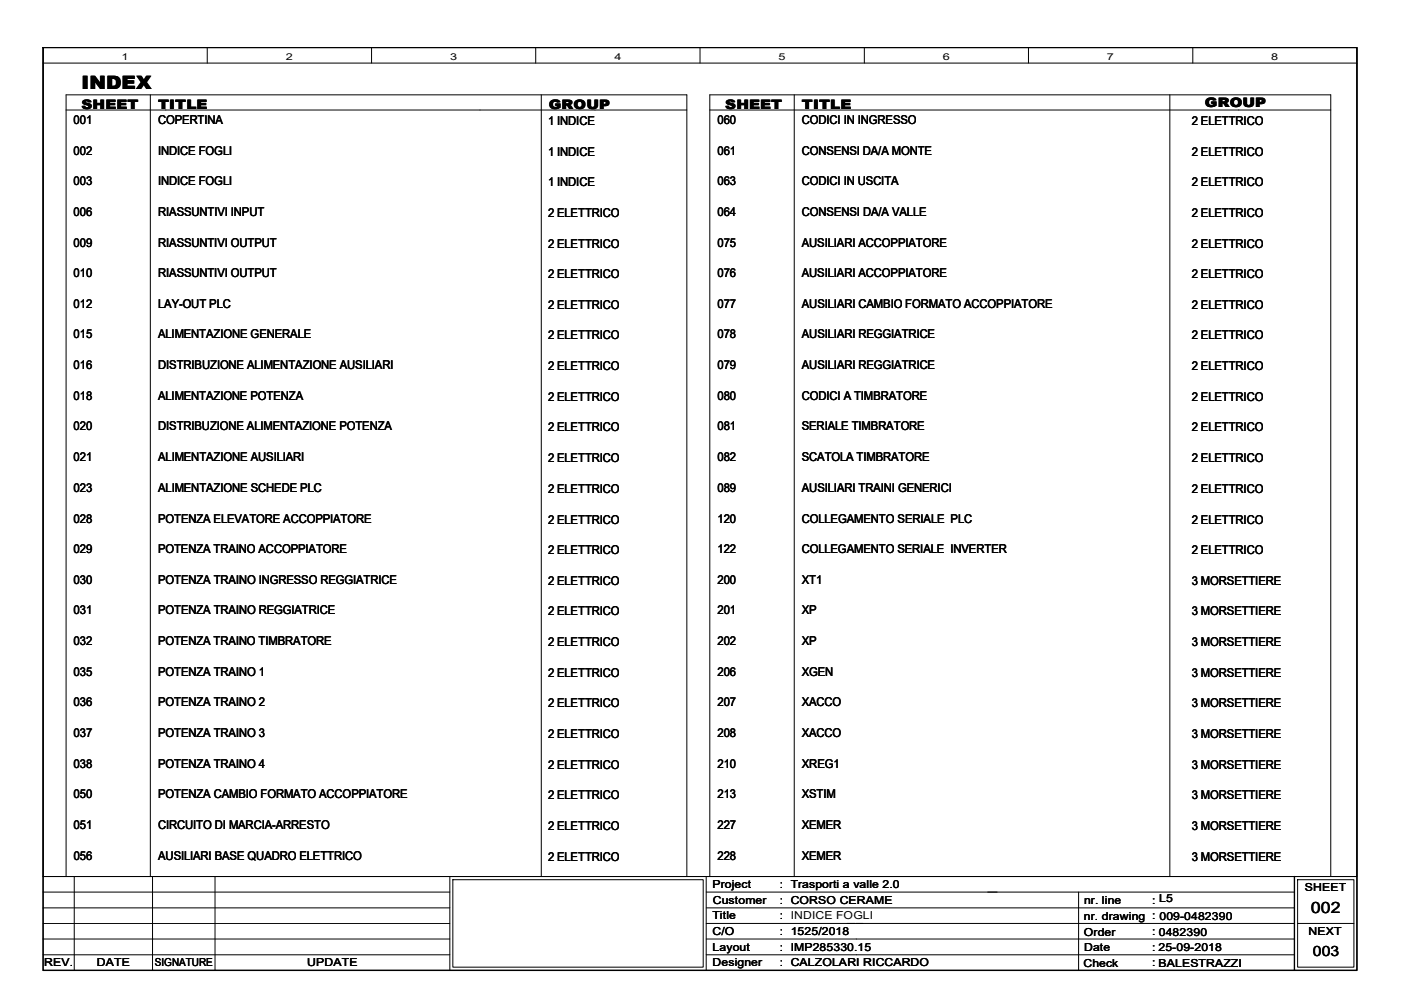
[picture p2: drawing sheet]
<svg xmlns="http://www.w3.org/2000/svg" width="297mm" height="210mm" viewBox="0 0 297 210" stroke-linecap="round" stroke-linejoin="round" font-family="sans-serif">
<defs><g id="words">
<text font-size="3.9" x="17.3" y="18.8">INDEX</text>
<text font-size="3.3" x="278" y="193.5">002</text>
<text font-size="3" x="278.3" y="202.6">003</text>
<g font-size="2.8">
<text x="17.3" y="23.1">SHEET</text>
<text x="33.5" y="23.1">TITLE</text>
<text x="116.4" y="23.1">GROUP</text>
<text x="153.8" y="23.1">SHEET</text>
<text x="170" y="23.1">TITLE</text>
<text x="255.5" y="22.8">GROUP</text>
</g>
<g font-size="2.6">
<text x="15.6" y="26.2">001</text>
<text x="33.5" y="26.2">COPERTINA</text>
<text x="116.2" y="26.5">1 INDICE</text>
<text x="152.1" y="26.2">060</text>
<text x="170" y="26.2">CODICI IN INGRESSO</text>
<text x="252.7" y="26.5">2 ELETTRICO</text>
<text x="15.6" y="32.8">002</text>
<text x="33.5" y="32.8">INDICE FOGLI</text>
<text x="116.2" y="33">1 INDICE</text>
<text x="152.1" y="32.8">061</text>
<text x="170" y="32.8">CONSENSI DA/A MONTE</text>
<text x="252.7" y="33">2 ELETTRICO</text>
<text x="15.6" y="39.3">003</text>
<text x="33.5" y="39.3">INDICE FOGLI</text>
<text x="116.2" y="39.5">1 INDICE</text>
<text x="152.1" y="39.3">063</text>
<text x="170" y="39.3">CODICI IN USCITA</text>
<text x="252.7" y="39.5">2 ELETTRICO</text>
<text x="15.6" y="45.8">006</text>
<text x="33.5" y="45.8">RIASSUNTIVI INPUT</text>
<text x="116.2" y="46">2 ELETTRICO</text>
<text x="152.1" y="45.8">064</text>
<text x="170" y="45.8">CONSENSI DA/A VALLE</text>
<text x="252.7" y="46">2 ELETTRICO</text>
<text x="15.6" y="52.3">009</text>
<text x="33.5" y="52.3">RIASSUNTIVI OUTPUT</text>
<text x="116.2" y="52.5">2 ELETTRICO</text>
<text x="152.1" y="52.3">075</text>
<text x="170" y="52.3">AUSILIARI ACCOPPIATORE</text>
<text x="252.7" y="52.5">2 ELETTRICO</text>
<text x="15.6" y="58.8">010</text>
<text x="33.5" y="58.8">RIASSUNTIVI OUTPUT</text>
<text x="116.2" y="59">2 ELETTRICO</text>
<text x="152.1" y="58.8">076</text>
<text x="170" y="58.8">AUSILIARI ACCOPPIATORE</text>
<text x="252.7" y="59">2 ELETTRICO</text>
<text x="15.6" y="65.3">012</text>
<text x="33.5" y="65.3">LAY-OUT PLC</text>
<text x="116.2" y="65.5">2 ELETTRICO</text>
<text x="152.1" y="65.3">077</text>
<text x="170" y="65.3">AUSILIARI CAMBIO FORMATO ACCOPPIATORE</text>
<text x="252.7" y="65.5">2 ELETTRICO</text>
<text x="15.6" y="71.8">015</text>
<text x="33.5" y="71.8">ALIMENTAZIONE GENERALE</text>
<text x="116.2" y="72">2 ELETTRICO</text>
<text x="152.1" y="71.8">078</text>
<text x="170" y="71.8">AUSILIARI REGGIATRICE</text>
<text x="252.7" y="72">2 ELETTRICO</text>
<text x="15.6" y="78.3">016</text>
<text x="33.5" y="78.3">DISTRIBUZIONE ALIMENTAZIONE AUSILIARI</text>
<text x="116.2" y="78.5">2 ELETTRICO</text>
<text x="152.1" y="78.3">079</text>
<text x="170" y="78.3">AUSILIARI REGGIATRICE</text>
<text x="252.7" y="78.5">2 ELETTRICO</text>
<text x="15.6" y="84.8">018</text>
<text x="33.5" y="84.8">ALIMENTAZIONE POTENZA</text>
<text x="116.2" y="85">2 ELETTRICO</text>
<text x="152.1" y="84.8">080</text>
<text x="170" y="84.8">CODICI A TIMBRATORE</text>
<text x="252.7" y="85">2 ELETTRICO</text>
<text x="15.6" y="91.3">020</text>
<text x="33.5" y="91.3">DISTRIBUZIONE ALIMENTAZIONE POTENZA</text>
<text x="116.2" y="91.5">2 ELETTRICO</text>
<text x="152.1" y="91.3">081</text>
<text x="170" y="91.3">SERIALE TIMBRATORE</text>
<text x="252.7" y="91.5">2 ELETTRICO</text>
<text x="15.6" y="97.7">021</text>
<text x="33.5" y="97.7">ALIMENTAZIONE AUSILIARI</text>
<text x="116.2" y="98">2 ELETTRICO</text>
<text x="152.1" y="97.7">082</text>
<text x="170" y="97.7">SCATOLA TIMBRATORE</text>
<text x="252.7" y="98">2 ELETTRICO</text>
<text x="15.6" y="104.3">023</text>
<text x="33.5" y="104.3">ALIMENTAZIONE SCHEDE PLC</text>
<text x="116.2" y="104.5">2 ELETTRICO</text>
<text x="152.1" y="104.3">089</text>
<text x="170" y="104.3">AUSILIARI TRAINI GENERICI</text>
<text x="252.7" y="104.5">2 ELETTRICO</text>
<text x="15.6" y="110.8">028</text>
<text x="33.5" y="110.8">POTENZA ELEVATORE ACCOPPIATORE</text>
<text x="116.2" y="111">2 ELETTRICO</text>
<text x="152.1" y="110.8">120</text>
<text x="170" y="110.8">COLLEGAMENTO SERIALE PLC</text>
<text x="252.7" y="111">2 ELETTRICO</text>
<text x="15.6" y="117.3">029</text>
<text x="33.5" y="117.3">POTENZA TRAINO ACCOPPIATORE</text>
<text x="116.2" y="117.5">2 ELETTRICO</text>
<text x="152.1" y="117.3">122</text>
<text x="170" y="117.3">COLLEGAMENTO SERIALE INVERTER</text>
<text x="252.7" y="117.5">2 ELETTRICO</text>
<text x="15.6" y="123.8">030</text>
<text x="33.5" y="123.8">POTENZA TRAINO INGRESSO REGGIATRICE</text>
<text x="116.2" y="124">2 ELETTRICO</text>
<text x="152.1" y="123.8">200</text>
<text x="170" y="123.8">XT1</text>
<text x="252.7" y="124">3 MORSETTIERE</text>
<text x="15.6" y="130.3">031</text>
<text x="33.5" y="130.3">POTENZA TRAINO REGGIATRICE</text>
<text x="116.2" y="130.5">2 ELETTRICO</text>
<text x="152.1" y="130.3">201</text>
<text x="170" y="130.3">XP</text>
<text x="252.7" y="130.5">3 MORSETTIERE</text>
<text x="15.6" y="136.8">032</text>
<text x="33.5" y="136.8">POTENZA TRAINO TIMBRATORE</text>
<text x="116.2" y="137">2 ELETTRICO</text>
<text x="152.1" y="136.8">202</text>
<text x="170" y="136.8">XP</text>
<text x="252.7" y="137">3 MORSETTIERE</text>
<text x="15.6" y="143.3">035</text>
<text x="33.5" y="143.3">POTENZA TRAINO 1</text>
<text x="116.2" y="143.5">2 ELETTRICO</text>
<text x="152.1" y="143.3">206</text>
<text x="170" y="143.3">XGEN</text>
<text x="252.7" y="143.5">3 MORSETTIERE</text>
<text x="15.6" y="149.8">036</text>
<text x="33.5" y="149.8">POTENZA TRAINO 2</text>
<text x="116.2" y="150">2 ELETTRICO</text>
<text x="152.1" y="149.8">207</text>
<text x="170" y="149.8">XACCO</text>
<text x="252.7" y="150">3 MORSETTIERE</text>
<text x="15.6" y="156.3">037</text>
<text x="33.5" y="156.3">POTENZA TRAINO 3</text>
<text x="116.2" y="156.5">2 ELETTRICO</text>
<text x="152.1" y="156.3">208</text>
<text x="170" y="156.3">XACCO</text>
<text x="252.7" y="156.5">3 MORSETTIERE</text>
<text x="15.6" y="162.8">038</text>
<text x="33.5" y="162.8">POTENZA TRAINO 4</text>
<text x="116.2" y="163">2 ELETTRICO</text>
<text x="152.1" y="162.8">210</text>
<text x="170" y="162.8">XREG1</text>
<text x="252.7" y="163">3 MORSETTIERE</text>
<text x="15.6" y="169.2">050</text>
<text x="33.5" y="169.2">POTENZA CAMBIO FORMATO ACCOPPIATORE</text>
<text x="116.2" y="169.5">2 ELETTRICO</text>
<text x="152.1" y="169.2">213</text>
<text x="170" y="169.2">XSTIM</text>
<text x="252.7" y="169.5">3 MORSETTIERE</text>
<text x="15.6" y="175.8">051</text>
<text x="33.5" y="175.8">CIRCUITO DI MARCIA-ARRESTO</text>
<text x="116.2" y="176">2 ELETTRICO</text>
<text x="152.1" y="175.8">227</text>
<text x="170" y="175.8">XEMER</text>
<text x="252.7" y="176">3 MORSETTIERE</text>
<text x="15.6" y="182.3">056</text>
<text x="33.5" y="182.3">AUSILIARI BASE QUADRO ELETTRICO</text>
<text x="116.2" y="182.5">2 ELETTRICO</text>
<text x="152.1" y="182.3">228</text>
<text x="170" y="182.3">XEMER</text>
<text x="252.7" y="182.5">3 MORSETTIERE</text>
</g>
<g font-size="2.3">
<text x="151.1" y="188.3">Project</text>
<text x="151.1" y="191.7">Customer</text>
<text x="165.4" y="188.3">: Trasporti a valle 2.0</text>
<text x="165.4" y="191.6">: CORSO CERAME</text>
<text x="229.9" y="191.6">nr. line</text>
<text x="244.3" y="191.6">: L5</text>
<text x="276.6" y="188.9">SHEET</text>
<text x="151.1" y="194.9">Title</text>
<text x="165.4" y="194.9">: INDICE FOGLI</text>
<text x="229.8" y="195">nr. drawing : 009-0482390</text>
<text x="151.1" y="198.3">C/O</text>
<text x="151.1" y="201.6">Layout</text>
<text x="165.4" y="198.3">: 1525/2018</text>
<text x="165.4" y="201.6">: IMP285330.15</text>
<text x="229.8" y="198.5">Order</text>
<text x="229.9" y="201.5">Date</text>
<text x="244.3" y="198.3">: 0482390</text>
<text x="244.3" y="201.6">: 25-09-2018</text>
<text x="277.4" y="198.2">NEXT</text>
<text x="9.4" y="204.9">REV.</text>
<text x="20.5" y="204.9">DATE</text>
<text x="32.8" y="204.9">SIGNATURE</text>
<text x="65.1" y="204.9">UPDATE</text>
<text x="151.1" y="204.9">Designer</text>
<text x="165.4" y="204.9">: CALZOLARI RICCARDO</text>
<text x="229.7" y="204.9">Check</text>
<text x="244.3" y="204.9">: BALESTRAZZI</text>
<text x="245.6" y="204.9">BALESTRAZZI</text>
</g>
<g font-size="2">
<text x="25.8" y="12.7">1</text>
<text x="60.6" y="12.7">2</text>
<text x="95.4" y="12.7">3</text>
<text x="130.3" y="12.7">4</text>
<text x="165.1" y="12.7">5</text>
<text x="199.9" y="12.7">6</text>
<text x="234.7" y="12.7">7</text>
<text x="269.5" y="12.7">8</text>
</g>
</g></defs>
<path d="M9.1 10.1h278.6v195.6h-278.6zM274.4 185.8v19.9" fill="none" stroke="#000" stroke-width=".3"/>
<g fill="none" stroke="#000" stroke-width=".21">
<path d="M9.1 10.1h278.6v195.6h-278.6zM9.1 10.1h278.6v175.7h-278.6zM9.1 13.4h278.6M43.9 10.1v3.3M78.8 10.1v3.3M113.6 10.1v3.3M148.4 10.1v3.3M183.3 10.1v3.3M218.1 10.1v3.3M252.9 10.1v3.3M14 23.3h131.6M31.9 20.1v165.7"/>
<path d="M114.8 20.1v165.7M150.5 23.3h131.6M168.4 20.1v165.7M248 20.1v165.7M9.1 185.8h278.6M9.1 195.8h86.3M9.1 199.1h86.3M9.1 192.5h86.3M9.1 189.1h86.3M14 185.8v-165.7h131.6v165.7M15.7 185.8v19.9M32.3 185.8v19.9"/>
<path d="M45.6 185.8v19.9M95.4 185.8v19.9M96 186.5h53.1v18.6h-53.1zM149.7 185.8v19.9M149.7 195.8h124.7M149.7 199.1h124.7M149.7 192.5h124.7M149.7 189.1h124.7M150.5 185.8v-165.7h131.6v165.7M228.7 189.1v16.6M275.1 186.5h12v18.6h-12zM275.1 195.8h12"/>
<path d="M9.1 202.4h86.3M149.7 202.4h124.7"/>
</g>
<use href="#words"/>
</svg>
